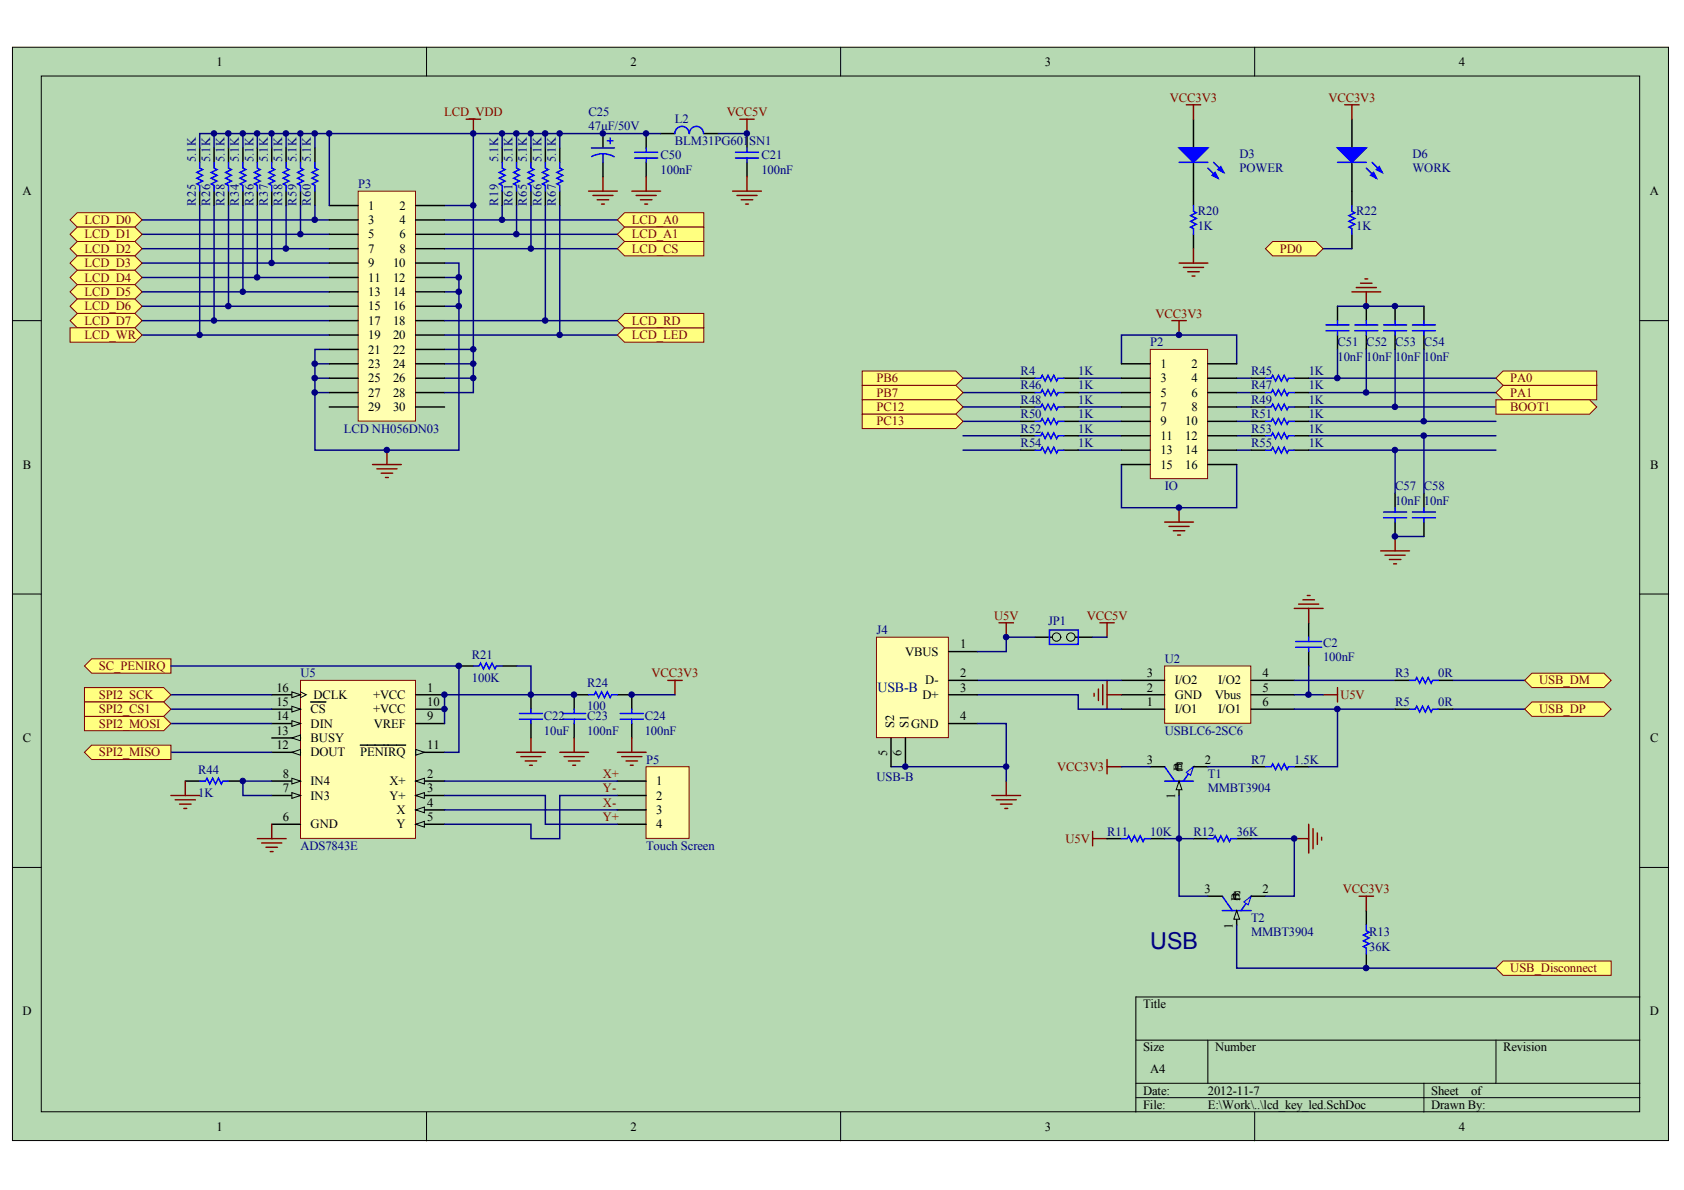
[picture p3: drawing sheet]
<svg xmlns="http://www.w3.org/2000/svg" width="297mm" height="210mm" viewBox="0 0 297 210" stroke-linecap="round" stroke-linejoin="round" font-family="sans-serif">
<defs><g id="words">
<text font-size="4.1" fill="#000080" x="202.9" y="167.4">USB</text>
<text font-size="2.5" fill="#000080" x="154.8" y="122">USB-B</text>
<g font-size="2.2">
<text x="38.2" y="11.6">1</text>
<text x="111.2" y="11.6">2</text>
<text x="184.3" y="11.6">3</text>
<text x="257.3" y="11.6">4</text>
<text x="4" y="34.4">A</text>
<text x="291" y="34.4">A</text>
<text x="64.9" y="37">1</text>
<text x="64.9" y="39.5">3</text>
<text x="70.5" y="37">2</text>
<text x="70.5" y="39.5">4</text>
<text x="64.9" y="42">5</text>
<text x="64.9" y="44.6">7</text>
<text x="64.9" y="47.1">9</text>
<text x="69.3" y="47.1">10</text>
<text x="70.5" y="42">6</text>
<text x="70.5" y="44.6">8</text>
<text x="64.9" y="49.7">11</text>
<text x="64.9" y="52.2">13</text>
<text x="69.3" y="49.7">12</text>
<text x="69.3" y="52.2">14</text>
<text x="64.9" y="54.7">15</text>
<text x="64.9" y="57.3">17</text>
<text x="64.9" y="59.8">19</text>
<text x="69.3" y="54.7">16</text>
<text x="69.3" y="57.3">18</text>
<text x="69.3" y="59.8">20</text>
<text x="64.9" y="62.4">21</text>
<text x="64.9" y="64.9">23</text>
<text x="69.3" y="62.4">22</text>
<text x="69.3" y="64.9">24</text>
<text x="204.7" y="64.9">1</text>
<text x="210.2" y="64.9">2</text>
<text x="64.9" y="67.4">25</text>
<text x="64.9" y="70">27</text>
<text x="69.3" y="67.4">26</text>
<text x="69.3" y="70">28</text>
<text x="204.7" y="67.4">3</text>
<text x="204.7" y="70">5</text>
<text x="210.2" y="67.4">4</text>
<text x="210.2" y="70">6</text>
<text x="64.9" y="72.5">29</text>
<text x="69.3" y="72.5">30</text>
<text x="204.7" y="72.5">7</text>
<text x="204.7" y="75">9</text>
<text x="204.7" y="77.6">11</text>
<text x="209.1" y="75">10</text>
<text x="209.1" y="77.6">12</text>
<text x="210.2" y="72.5">8</text>
<text x="4" y="82.7">B</text>
<text x="204.7" y="80.1">13</text>
<text x="204.7" y="82.7">15</text>
<text x="209.1" y="80.1">14</text>
<text x="209.1" y="82.7">16</text>
<text x="291.1" y="82.7">B</text>
<text x="159.7" y="115.7">VBUS</text>
<text x="169.4" y="114.4">1</text>
<text x="169.4" y="119.5">2</text>
<text x="202.3" y="119.5">3</text>
<text x="222.7" y="119.5">4</text>
<text x="48.8" y="124.5">15</text>
<text x="48.8" y="122">16</text>
<text x="54.8" y="125.8">CS</text>
<text x="55.3" y="123.3">DCLK</text>
<text x="65.8" y="123.3">+VCC</text>
<text x="65.8" y="125.8">+VCC</text>
<text x="75.4" y="122">1</text>
<text x="75.4" y="124.5">10</text>
<text x="162.7" y="123.3">D+</text>
<text x="163.2" y="120.7">D-</text>
<text x="169.4" y="122">3</text>
<text x="202.3" y="124.5">1</text>
<text x="202.3" y="122">2</text>
<text x="207.2" y="125.8">I/O1</text>
<text x="207.2" y="123.3">GND</text>
<text x="207.2" y="120.7">I/O2</text>
<text x="214.3" y="123.3">Vbus</text>
<text x="214.9" y="120.7">I/O2</text>
<text x="214.9" y="125.8">I/O1</text>
<text x="222.7" y="122">5</text>
<text x="222.7" y="124.5">6</text>
<text x="4" y="130.9">C</text>
<text x="48.8" y="129.6">13</text>
<text x="48.8" y="127.1">14</text>
<text x="54.8" y="130.9">BUSY</text>
<text x="54.8" y="128.3">DIN</text>
<text x="65.9" y="128.3">VREF</text>
<text x="75.4" y="127.1">9</text>
<text x="157.7" y="128.4" transform="rotate(-90 157.7 128.4)">S2</text>
<text x="160.3" y="128.4" transform="rotate(-90 160.3 128.4)">S1</text>
<text x="160.7" y="128.3">GND</text>
<text x="169.4" y="127.1">4</text>
<text x="291.1" y="130.9">C</text>
<text x="48.8" y="132.2">12</text>
<text x="49.9" y="137.2">8</text>
<text x="54.8" y="133.4">DOUT</text>
<text x="63.6" y="133.4">PENIRQ</text>
<text x="75.4" y="137.2">2</text>
<text x="75.4" y="132.2">11</text>
<text x="156.5" y="133.3" transform="rotate(-90 156.5 133.3)">5</text>
<text x="159" y="133.3" transform="rotate(-90 159 133.3)">6</text>
<text x="202.3" y="134.7">3</text>
<text x="207.2" y="136">C</text>
<text x="207.4" y="136">E</text>
<text x="208.5" y="136" transform="rotate(-90 208.5 136)">B</text>
<text x="212.5" y="134.7">2</text>
<text x="49.9" y="139.8">7</text>
<text x="54.8" y="141">IN3</text>
<text x="54.8" y="138.5">IN4</text>
<text x="68.7" y="138.5">X+</text>
<text x="68.7" y="141">Y+</text>
<text x="70" y="143.6">X</text>
<text x="75.4" y="139.8">3</text>
<text x="75.4" y="142.3">4</text>
<text x="115.8" y="138.5">1</text>
<text x="115.8" y="141">2</text>
<text x="115.8" y="143.6">3</text>
<text x="207.3" y="141" transform="rotate(-90 207.3 141)">1</text>
<text x="49.9" y="144.8">6</text>
<text x="54.8" y="146.1">GND</text>
<text x="70" y="146.1">Y</text>
<text x="75.4" y="144.8">5</text>
<text x="115.8" y="146.1">4</text>
<text x="212.5" y="157.5">3</text>
<text x="217.4" y="158.8">C</text>
<text x="217.6" y="158.8">E</text>
<text x="218.7" y="158.8" transform="rotate(-90 218.7 158.8)">B</text>
<text x="222.7" y="157.5">2</text>
<text x="217.4" y="163.8" transform="rotate(-90 217.4 163.8)">1</text>
<text x="4" y="179.1">D</text>
<text x="201.6" y="177.8">Title</text>
<text x="291" y="179.1">D</text>
<text x="201.6" y="185.5">Size</text>
<text x="214.3" y="185.5">Number</text>
<text x="265.1" y="185.5">Revision</text>
<text x="202.9" y="189.3">A4</text>
<text x="201.6" y="193.1">Date:</text>
<text x="201.6" y="195.6">File:</text>
<text x="213.1" y="193.1">2012-11-7</text>
<text x="213.1" y="195.6">E:\Work\..\lcd_key_led.SchDoc</text>
<text x="252.4" y="193.1">Sheet</text>
<text x="252.4" y="195.6">Drawn By:</text>
<text x="259.5" y="193.1">of</text>
<text x="38.2" y="199.4">1</text>
<text x="111.2" y="199.4">2</text>
<text x="184.3" y="199.4">3</text>
<text x="257.3" y="199.4">4</text>
</g>
<g font-size="2.2" fill="#800000">
<text x="206.4" y="17.9">VCC3V3</text>
<text x="234.3" y="17.9">VCC3V3</text>
<text x="78.3" y="20.5">LCD_VDD</text>
<text x="128.2" y="20.5">VCC5V</text>
<text x="14.9" y="39.5">LCD_D0</text>
<text x="111.4" y="39.5">LCD_A0</text>
<text x="14.9" y="42">LCD_D1</text>
<text x="14.9" y="44.6">LCD_D2</text>
<text x="14.9" y="47.1">LCD_D3</text>
<text x="111.4" y="42">LCD_A1</text>
<text x="111.4" y="44.6">LCD_CS</text>
<text x="225.8" y="44.6">PD0</text>
<text x="14.9" y="49.7">LCD_D4</text>
<text x="14.9" y="52.2">LCD_D5</text>
<text x="14.9" y="54.7">LCD_D6</text>
<text x="14.9" y="57.3">LCD_D7</text>
<text x="14.9" y="59.8">LCD_WR</text>
<text x="111.4" y="59.8">LCD_LED</text>
<text x="111.4" y="57.3">LCD_RD</text>
<text x="203.8" y="56">VCC3V3</text>
<text x="154.6" y="67.4">PB6</text>
<text x="154.6" y="70">PB7</text>
<text x="266.4" y="67.4">PA0</text>
<text x="266.4" y="70">PA1</text>
<text x="154.6" y="72.5">PC12</text>
<text x="154.6" y="75">PC13</text>
<text x="266.4" y="72.5">BOOT1</text>
<text x="175.4" y="109.3">U5V</text>
<text x="191.7" y="109.3">VCC5V</text>
<text x="17.4" y="118.2">SC_PENIRQ</text>
<text x="114.9" y="119.5">VCC3V3</text>
<text x="17.4" y="123.3">SPI2_SCK</text>
<text x="17.4" y="125.8">SPI2_CS1</text>
<text x="236.4" y="123.3">U5V</text>
<text x="271.5" y="120.7">USB_DM</text>
<text x="271.5" y="125.8">USB_DP</text>
<text x="17.4" y="128.3">SPI2_MOSI</text>
<text x="17.4" y="133.4">SPI2_MISO</text>
<text x="106.4" y="137.2">X+</text>
<text x="186.5" y="136">VCC3V3</text>
<text x="106.4" y="142.3">X-</text>
<text x="106.4" y="139.8">Y-</text>
<text x="106.4" y="144.8">Y+</text>
<text x="188" y="148.7">U5V</text>
<text x="236.9" y="157.5">VCC3V3</text>
<text x="266.4" y="171.5">USB_Disconnect</text>
</g>
<g font-size="2.2" fill="#000080">
<text x="103.8" y="20.5">C25</text>
<text x="103.8" y="23">47μF/50V</text>
<text x="119.1" y="21.7">L2</text>
<text x="34.5" y="28.6" transform="rotate(-90 34.5 28.6)">5.1K</text>
<text x="37.1" y="28.6" transform="rotate(-90 37.1 28.6)">5.1K</text>
<text x="39.6" y="28.6" transform="rotate(-90 39.6 28.6)">5.1K</text>
<text x="42.1" y="28.6" transform="rotate(-90 42.1 28.6)">5.1K</text>
<text x="44.7" y="28.6" transform="rotate(-90 44.7 28.6)">5.1K</text>
<text x="47.2" y="28.6" transform="rotate(-90 47.2 28.6)">5.1K</text>
<text x="49.8" y="28.6" transform="rotate(-90 49.8 28.6)">5.1K</text>
<text x="52.3" y="28.6" transform="rotate(-90 52.3 28.6)">5.1K</text>
<text x="54.8" y="28.6" transform="rotate(-90 54.8 28.6)">5.1K</text>
<text x="87.9" y="28.6" transform="rotate(-90 87.9 28.6)">5.1K</text>
<text x="90.4" y="28.6" transform="rotate(-90 90.4 28.6)">5.1K</text>
<text x="93" y="28.6" transform="rotate(-90 93 28.6)">5.1K</text>
<text x="95.5" y="28.6" transform="rotate(-90 95.5 28.6)">5.1K</text>
<text x="98" y="28.6" transform="rotate(-90 98 28.6)">5.1K</text>
<text x="116.5" y="28.1">C50</text>
<text x="119.1" y="25.6">BLM31PG601</text>
<text x="132.2" y="25.6">SN1</text>
<text x="134.3" y="28.1">C21</text>
<text x="218.6" y="27.8">D3</text>
<text x="249.1" y="27.8">D6</text>
<text x="63.2" y="33.2">P3</text>
<text x="116.5" y="30.6">100nF</text>
<text x="134.3" y="30.6">100nF</text>
<text x="218.6" y="30.4">POWER</text>
<text x="249.1" y="30.4">WORK</text>
<text x="34.5" y="36.3" transform="rotate(-90 34.5 36.3)">R25</text>
<text x="37.1" y="36.3" transform="rotate(-90 37.1 36.3)">R26</text>
<text x="39.6" y="36.3" transform="rotate(-90 39.6 36.3)">R28</text>
<text x="42.1" y="36.3" transform="rotate(-90 42.1 36.3)">R34</text>
<text x="44.7" y="36.3" transform="rotate(-90 44.7 36.3)">R36</text>
<text x="47.2" y="36.3" transform="rotate(-90 47.2 36.3)">R37</text>
<text x="49.8" y="36.3" transform="rotate(-90 49.8 36.3)">R38</text>
<text x="52.3" y="36.3" transform="rotate(-90 52.3 36.3)">R59</text>
<text x="54.8" y="36.3" transform="rotate(-90 54.8 36.3)">R60</text>
<text x="87.9" y="36.3" transform="rotate(-90 87.9 36.3)">R19</text>
<text x="90.4" y="36.3" transform="rotate(-90 90.4 36.3)">R61</text>
<text x="93" y="36.3" transform="rotate(-90 93 36.3)">R65</text>
<text x="95.5" y="36.3" transform="rotate(-90 95.5 36.3)">R66</text>
<text x="98" y="36.3" transform="rotate(-90 98 36.3)">R67</text>
<text x="211.3" y="38">R20</text>
<text x="211.3" y="40.5">1K</text>
<text x="239.2" y="38">R22</text>
<text x="239.2" y="40.5">1K</text>
<text x="202.9" y="61.1">P2</text>
<text x="235.9" y="61.1">C51 C52 C53 C54</text>
<text x="235.9" y="63.6">10nF 10nF 10nF 10nF</text>
<text x="180" y="66.2">R4</text>
<text x="180" y="68.7">R46</text>
<text x="180" y="71.2">R48</text>
<text x="190.2" y="66.2">1K</text>
<text x="190.2" y="68.7">1K</text>
<text x="190.2" y="71.2">1K</text>
<text x="220.7" y="66.2">R45</text>
<text x="220.7" y="68.7">R47</text>
<text x="220.7" y="71.2">R49</text>
<text x="230.8" y="66.2">1K</text>
<text x="230.8" y="68.7">1K</text>
<text x="230.8" y="71.2">1K</text>
<text x="60.6" y="76.3">LCD NH056DN03</text>
<text x="180" y="73.8">R50</text>
<text x="180" y="76.3">R52</text>
<text x="190.2" y="73.8">1K</text>
<text x="190.2" y="76.3">1K</text>
<text x="220.7" y="73.8">R51</text>
<text x="220.7" y="76.3">R53</text>
<text x="230.8" y="73.8">1K</text>
<text x="230.8" y="76.3">1K</text>
<text x="180" y="78.9">R54</text>
<text x="190.2" y="78.9">1K</text>
<text x="220.7" y="78.9">R55</text>
<text x="230.8" y="78.9">1K</text>
<text x="205.4" y="86.5">IO</text>
<text x="246.1" y="86.5">C57 C58</text>
<text x="246.1" y="89">10nF 10nF</text>
<text x="154.6" y="111.8">J4</text>
<text x="184.9" y="110.3">JP1</text>
<text x="53" y="119.5">U5</text>
<text x="83.2" y="116.2">R21</text>
<text x="205.4" y="116.9">U2</text>
<text x="233.4" y="114.1">C2</text>
<text x="233.4" y="116.7">100nF</text>
<text x="246.1" y="119.5">R3</text>
<text x="253.7" y="119.5">0R</text>
<text x="83.2" y="120.2">100K</text>
<text x="103.6" y="121.2">R24</text>
<text x="103.6" y="125.3">100</text>
<text x="246.1" y="124.5">R5</text>
<text x="253.7" y="124.5">0R</text>
<text x="95.9" y="127.1">C22</text>
<text x="95.9" y="129.6">10uF</text>
<text x="103.6" y="127.1">C23</text>
<text x="103.6" y="129.6">100nF</text>
<text x="113.7" y="127.1">C24</text>
<text x="113.7" y="129.6">100nF</text>
<text x="205.4" y="129.6">USBLC6-2SC6</text>
<text x="35" y="136.5">R44</text>
<text x="114" y="134.7">P5</text>
<text x="154.6" y="137.7">USB-B</text>
<text x="213.1" y="137.2">T1</text>
<text x="220.7" y="134.7">R7</text>
<text x="228.3" y="134.7">1.5K</text>
<text x="35" y="140.5">1K</text>
<text x="213.1" y="139.8">MMBT3904</text>
<text x="53" y="149.9">ADS7843E</text>
<text x="114" y="149.9">Touch Screen</text>
<text x="195.3" y="147.4">R11</text>
<text x="202.9" y="147.4">10K</text>
<text x="210.5" y="147.4">R12</text>
<text x="218.1" y="147.4">36K</text>
<text x="220.7" y="162.6">T2</text>
<text x="220.7" y="165.1">MMBT3904</text>
<text x="241.5" y="165.1">R13</text>
<text x="241.5" y="167.7">36K</text>
</g>
</g></defs>
<g fill="#b6d9b2" stroke="#000" stroke-width=".18">
<path d="M2.2 8.3h292.1v192.9h-292.1z"/>
<path d="M7.3 13.4h281.9v182.7h-281.9z"/>
</g>
<g fill="none" stroke="#000" stroke-width=".18">
<path d="M75.2 8.3v5.1M148.3 8.3v5.1M221.3 8.3v5.1M2.2 56.6h5.1M289.3 56.6h5.1M2.2 104.8h5.1M289.3 104.8h5.1M2.2 153h5.1M289.3 153h5.1M289.3 175.9h-88.9v20.3M75.2 196.2v5M148.3 196.2v5"/>
<path d="M200.4 183.5h88.9M200.4 191.1h88.9M200.4 193.6h88.9M213.1 183.5v7.6M221.3 196.2v5M251.2 191.1v5.1M263.9 183.5v7.6"/>
</g>
<g fill="none" stroke="#800000" stroke-width=".25">
<path d="M209.2 18.5h2.6M210.5 18.5v2.5M82.2 21h2.6M83.5 21v2.6M208 46.4h5.1M208.7 47.2h3.6M209.5 47.9h2M210.3 48.7h.5M210.5 43.9v2.5M68.3 79.4v2.5M65.7 81.9h5.1M66.5 82.7h3.5"/>
<path d="M67.2 83.5h2.1M68 84.2h.5M205.4 92.1h5.1M206.2 92.9h3.6M207 93.6h2M207.7 94.4h.5M208 89.6v2.5"/>
</g>
<path d="M88.6 26.1v2.5M88.6 33.7v2.6M210.5 21v5.1M210.5 28.6v7.7M210.5 41.3v2.6" fill="none" stroke="#000" stroke-width=".25"/>
<g fill="#00f" stroke="#00f" stroke-width=".25">
<path d="M208 26.1h5.1l-2.6 2.5z"/>
<path d="M213.8 30.9l.5-.5 .5 1z"/>
<path d="M214.8 29.9l.5-.5 .6 1z"/>
</g>
<path d="M88.6 28.6v1.1l.5 .2-1 .5 1 .5-1 .5 1 .5-1 .5 .5 .3v1M208 28.6h5.1M210.5 36.3v1l.5 .2-1 .5 1 .5-1 .5 1 .6-1 .5 .5 .2v1M213.1 29.7l1.7 1.7M214.1 28.6l1.8 1.8" fill="none" stroke="#00f" stroke-width=".25"/>
<g fill="none" stroke="#000080" stroke-width=".25">
<path d="M25.1 38.8h33M78.4 38.8h30.5M78.4 36.3h5.1M25.1 41.3h33M25.1 43.9h33M25.1 46.4h33M25.1 48.9h33M25.1 51.5h33M25.1 54h33M25.1 56.6h33M25.1 59.1h33M78.4 46.4h2.6v33h-25.5v-17.8h2.6"/>
<path d="M78.4 41.3h30.5M78.4 43.9h30.5M78.4 48.9h2.6M78.4 51.5h2.6M78.4 54h2.6M55.5 64.2h2.6M55.5 66.7h2.6M55.5 69.2h2.6M78.4 64.2h5.1M78.4 66.7h5.1M78.4 61.6h5.1"/>
</g>
<path d="M63.2 33.7h10.1v40.6h-10.1z" fill="#ffffb0" stroke="#800000" stroke-width=".18"/>
<g fill="none" stroke="#000" stroke-width=".25">
<path d="M58.1 36.3h5.1M58.1 38.8h5.1M73.3 36.3h5.1M73.3 38.8h5.1M116.5 23.6h2.6M124.1 23.6h2.6M131.8 23.6v2.5M131.8 28.6v2.6M58.1 41.3h5.1M58.1 43.9h5.1M58.1 46.4h5.1M58.1 48.9h5.1"/>
<path d="M58.1 51.5h5.1M58.1 54h5.1M58.1 56.6h5.1M58.1 59.1h5.1M73.3 41.3h5.1M73.3 43.9h5.1M73.3 46.4h5.1M73.3 48.9h5.1M73.3 51.5h5.1M73.3 54h5.1M73.3 56.6h5.1M73.3 59.1h5.1"/>
<path d="M58.1 61.6h5.1M58.1 64.2h5.1M58.1 66.7h5.1M58.1 69.2h5.1M58.1 71.8h5.1M73.3 61.6h5.1M73.3 64.2h5.1M73.3 66.7h5.1M73.3 69.2h5.1M73.3 71.8h5.1"/>
</g>
<path d="M121.5 23.6a1.26 1.26 0 0 0-1.2-1.3 1.26 1.26 0 0 0-1.3 1.3M124.1 23.6a1.24 1.24 0 0 0-1.3-1.3 1.24 1.24 0 0 0-1.2 1.3M129.7 26.9h4.1M129.7 27.9h4.1M131.8 26.1v.8M131.8 27.9v.7" fill="none" stroke="#00f" stroke-width=".25"/>
<path d="M129.2 33.7h5.1M130 34.5h3.5M130.5 21h2.5M130.7 35.2h2.1M131.5 36h.5M131.8 21v2.6M131.8 31.2v2.5M206.7 56.6h2.5M208 56.6v2.5" fill="none" stroke="#800000" stroke-width=".25"/>
<path d="M126.7 23.6h5.1M78.4 59.1h30.5M197.8 64.2v-5.1h20.3v5.1M197.8 81.9v7.7h20.3v-7.7" fill="none" stroke="#000080" stroke-width=".25"/>
<g fill="#ffff80" stroke="#800000" stroke-width=".18">
<path d="M12.4 38.8l1.2-1.3h10.2l1.3 1.3-1.3 1.3h-10.2z" fill-rule="evenodd"/>
<path d="M12.4 41.3l1.2-1.2h10.2l1.3 1.2-1.3 1.3h-10.2z" fill-rule="evenodd"/>
<path d="M12.4 43.9l1.2-1.3h10.2l1.3 1.3-1.3 1.2h-10.2z" fill-rule="evenodd"/>
<path d="M12.4 46.4l1.2-1.3h10.2l1.3 1.3-1.3 1.3h-10.2z" fill-rule="evenodd"/>
<path d="M12.4 48.9l1.2-1.2h10.2l1.3 1.2-1.3 1.3h-10.2z" fill-rule="evenodd"/>
<path d="M12.4 51.5l1.2-1.3h10.2l1.3 1.3-1.3 1.3h-10.2z" fill-rule="evenodd"/>
<path d="M12.4 54l1.2-1.2h10.2l1.3 1.2-1.3 1.3h-10.2z" fill-rule="evenodd"/>
<path d="M12.4 56.6l1.2-1.3h10.2l1.3 1.3-1.3 1.2h-10.2z" fill-rule="evenodd"/>
<path d="M12.4 57.8h11.4l1.3 1.3-1.3 1.3h-11.4z" fill-rule="evenodd"/>
<path d="M108.9 59.1l1.3-1.3h13.9v2.6h-13.9z" fill-rule="evenodd"/>
<path d="M108.9 38.8l1.3-1.3h13.9v2.6h-13.9z" fill-rule="evenodd"/>
<path d="M108.9 41.3l1.3-1.2h13.9v2.5h-13.9z" fill-rule="evenodd"/>
<path d="M108.9 43.9l1.3-1.3h13.9v2.5h-13.9z" fill-rule="evenodd"/>
<path d="M108.9 56.6l1.3-1.3h13.9v2.5h-13.9z" fill-rule="evenodd"/>
</g>
<g fill="none" stroke="#000080" stroke-width=".25">
<path d="M78.4 56.6h30.5M233.4 43.9h5.1M235.9 54h15.3M169.9 66.7h10.1M169.9 69.2h10.1M169.9 71.8h10.1M169.9 74.3h10.1M169.9 76.9h10.1M169.9 79.4h10.1M190.2 66.7h7.6M190.2 69.2h7.6M190.2 71.8h7.6"/>
<path d="M190.2 74.3h7.6M190.2 76.9h7.6M190.2 79.4h7.6M218.1 66.7h2.6M218.1 69.2h2.6M218.1 71.8h2.6M218.1 74.3h2.6M218.1 76.9h2.6M218.1 79.4h2.6M230.8 66.7h33.1M230.8 69.2h33.1M230.8 71.8h33.1"/>
<path d="M230.8 74.3h33.1M230.8 76.9h33.1M230.8 79.4h33.1M235.9 61.6v5.1M241 61.6v7.6M246.1 61.6v10.2M246.1 79.4v7.6M251.2 61.6v12.7M251.2 76.9v10.1"/>
</g>
<g fill="none" stroke="#000" stroke-width=".25">
<path d="M106.4 23.6v2.5M106.4 28.6v2.6M114 23.6v2.5M114 28.6v2.6M238.5 21v5.1M238.5 28.6v7.7M235.9 54v2.6M235.9 59.1v2.5M238.5 41.3v2.6M241 54v2.6M241 59.1v2.5M246.1 54v2.6"/>
<path d="M246.1 59.1v2.5M251.2 54v2.6M251.2 59.1v2.5M180 66.7h2.6M180 69.2h2.6M180 71.8h2.6M180 74.3h2.6M180 76.9h2.6M180 79.4h2.6M187.7 66.7h2.5M187.7 69.2h2.5M187.7 71.8h2.5"/>
<path d="M187.7 74.3h2.5M187.7 76.9h2.5M187.7 79.4h2.5M220.7 66.7h2.5M220.7 69.2h2.5M220.7 71.8h2.5M220.7 74.3h2.5M220.7 76.9h2.5M220.7 79.4h2.5M228.3 66.7h2.5M228.3 69.2h2.5M228.3 71.8h2.5"/>
<path d="M228.3 74.3h2.5M228.3 76.9h2.5M228.3 79.4h2.5M246.1 87v2.6M246.1 92.1v2.5M251.2 87v2.6M251.2 92.1v2.5M230.8 109.9v2.5M230.8 114.9v2.6"/>
</g>
<g fill="#00f" stroke="#00f" stroke-width=".25">
<path d="M235.9 26.1h5.1l-2.5 2.5z"/>
<path d="M241.8 30.9l.5-.5 .5 1z"/>
<path d="M242.8 29.9l.5-.5 .5 1z"/>
</g>
<g fill="none" stroke="#00f" stroke-width=".25">
<path d="M104.3 26.1h4.1M106.4 27.1l1.2 .2 .7 .3M106.4 27.1l-1.3 .2-.7 .3M106.4 27.1v1.5M107.1 24.8h1M107.6 24.3v1M111.9 26.9h4.1M111.9 27.9h4.1M114 26.1v.8M114 27.9v.7M235.9 28.6h5.1M238.5 36.3v1l.5 .2-1 .5 1 .5-1 .5 1 .6-1 .5 .5 .2v1"/>
<path d="M241 29.7l1.8 1.7M242 28.6l1.8 1.8M233.9 57.3h4.1M233.9 58.3h4.1M235.9 56.6v.7M235.9 58.3v.8M239 57.3h4M239 58.3h4M241 56.6v.7M241 58.3v.8M244 57.3h4.1M244 58.3h4.1"/>
<path d="M246.1 56.6v.7M246.1 58.3v.8M249.1 57.3h4.1M249.1 58.3h4.1M251.2 56.6v.7M251.2 58.3v.8M182.6 66.7h1l.2-.5 .5 1 .6-1 .5 1 .5-1 .5 1 .2-.5h1.1M182.6 69.2h1l.2-.5 .5 1.1 .6-1.1 .5 1.1 .5-1.1 .5 1.1 .2-.6h1.1M182.6 71.8h1l.2-.5 .5 1 .6-1 .5 1 .5-1 .5 1 .2-.5h1.1M182.6 74.3h1l.2-.5 .5 1 .6-1 .5 1 .5-1 .5 1 .2-.5h1.1M182.6 76.9h1l.2-.5 .5 1 .6-1 .5 1 .5-1 .5 1 .2-.5h1.1M182.6 79.4h1l.2-.5 .5 1 .6-1 .5 1 .5-1 .5 1 .2-.5h1.1"/>
<path d="M223.2 66.7h1l.3-.5 .5 1 .5-1 .5 1 .5-1 .5 1 .3-.5h1M223.2 69.2h1l.3-.5 .5 1.1 .5-1.1 .5 1.1 .5-1.1 .5 1.1 .3-.6h1M223.2 71.8h1l.3-.5 .5 1 .5-1 .5 1 .5-1 .5 1 .3-.5h1M223.2 74.3h1l.3-.5 .5 1 .5-1 .5 1 .5-1 .5 1 .3-.5h1M223.2 76.9h1l.3-.5 .5 1 .5-1 .5 1 .5-1 .5 1 .3-.5h1M223.2 79.4h1l.3-.5 .5 1 .5-1 .5 1 .5-1 .5 1 .3-.5h1M244 90.3h4.1M244 91.3h4.1M246.1 89.6v.7M246.1 91.3v.8M249.1 90.3h4.1M249.1 91.3h4.1"/>
<path d="M251.2 89.6v.7M251.2 91.3v.8M228.6 114.2h4.5M228.6 113.2h4.5M230.8 112.4v.8M230.8 114.2v.7"/>
</g>
<g fill="none" stroke="#800000" stroke-width=".25">
<path d="M237.2 18.5h2.5M238.5 18.5v2.5M103.8 33.7h5.1M104.6 34.5h3.5M105.3 35.2h2.1M106.1 36h.5M106.4 31.2v2.5M111.4 33.7h5.1M112.2 34.5h3.6M113 35.2h2M113.7 36h.5M114 31.2v2.5"/>
<path d="M238.5 51.5h5M239.2 50.7h3.6M240 50h2M240.7 49.2h.6M241 51.5v2.5M243.5 97.2h5.1M244.3 97.9h3.6M245.1 98.7h2M245.8 99.5h.5M246.1 94.6v2.6M176.2 109.9h2.6M177.5 109.9v2.5"/>
<path d="M228.3 107.3h5.1M229.1 106.6h3.5M229.8 105.8h2.1M230.6 105h.5M230.8 107.3v2.6M177.5 137.8v2.5M195.3 134v2.5M195.3 135.2h2.5M174.9 140.3h5.1M175.7 141.1h3.6M176.5 141.8h2M177.2 142.6h.5"/>
<path d="M192.7 147.9h2.6M192.7 146.7v2.5M228.3 147.9h2.5M230.8 145.4v5.1M231.6 146.2v3.5M232.4 146.9v2M233.1 147.7v.5"/>
</g>
<path d="M205.4 117.5h15.2v10.1h-15.2z" fill="#ffffb0" stroke="#800000" stroke-width=".18"/>
<path d="M197.8 125.1h7.6M197.8 122.5h7.6M197.8 120h7.6M220.7 125.1h7.6M220.7 122.5h7.6M220.7 120h7.6M241 160.6v2.6M241 168.2v2.6" fill="none" stroke="#000" stroke-width=".25"/>
<path d="M193 122.3v.5M193.7 121.5v2.1M194.5 120.8v3.5M195.3 120v5.1M195.3 122.5h2.5M233.4 122.5h2.5M235.9 121.3v2.5M239.7 158.1h2.6M241 158.1v2.5" fill="none" stroke="#800000" stroke-width=".25"/>
<path d="M157.2 135.2h20.3M172.4 122.5h17.8v2.6h7.6M172.4 120h25.4M228.3 120h17.8M228.3 125.1h17.8M230.8 122.5h2.6M256.2 120h12.7M256.2 125.1h12.7" fill="none" stroke="#000080" stroke-width=".25"/>
<path d="M241 163.2v1l.5 .2-1 .5 1 .5-1 .6 1 .5-1 .5 .5 .2v1" fill="none" stroke="#00f" stroke-width=".25"/>
<g fill="#ffff80" stroke="#800000" stroke-width=".18">
<path d="M268.9 120l1.3-1.3h12.7l1.3 1.3-1.3 1.3h-12.7z" fill-rule="evenodd"/>
<path d="M268.9 125.1l1.3-1.3h12.7l1.3 1.3-1.3 1.3h-12.7z" fill-rule="evenodd"/>
<path d="M263.9 170.8l1.2-1.3h19.1v2.5h-19.1z" fill-rule="evenodd"/>
</g>
<path d="M188.2 112.4h4.5M246.1 125.1h2.5M246.1 120h2.5M253.7 125.1h2.5M253.7 120h2.5" fill="none" stroke="#000" stroke-width=".25"/>
<path d="M248.6 125.1h1l.3-.5 .5 1 .5-1 .5 1 .5-1 .5 1 .3-.5h1M248.6 120h1l.3-.5 .5 1 .5-1 .5 1 .5-1 .5 1 .3-.5h1" fill="none" stroke="#00f" stroke-width=".25"/>
<circle cx="188.9" cy="112.4" r=".74" fill="#b6d9b2" stroke="#000" stroke-width=".18"/>
<path d="M182.6 112.4h4.5" fill="none" stroke="#000" stroke-width=".25"/>
<circle cx="186.4" cy="112.4" r=".74" fill="#b6d9b2" stroke="#000" stroke-width=".18"/>
<path d="M185.1 111.1h5.1v2.6h-5.1z" fill="none" stroke="#00f" stroke-width=".25"/>
<path d="M194 109.9h2.5M195.3 109.9v2.5" fill="none" stroke="#800000" stroke-width=".25"/>
<path d="M192.7 112.4h2.6" fill="none" stroke="#000080" stroke-width=".25"/>
<path d="M154.6 112.4h12.7v17.7h-12.7z" fill="#ffffb0" stroke="#800000" stroke-width=".18"/>
<path d="M167.3 114.9h5.1M157.2 130.2v5M159.7 130.2v5M167.3 120h5.1M167.3 122.5h5.1M167.3 127.6h5.1" fill="none" stroke="#000" stroke-width=".25"/>
<path d="M172.4 127.6h5.1v10.2" fill="none" stroke="#000080" stroke-width=".25"/>
<path d="M205.4 135.2l1.8 2.6M205.4 137.8h5.1M210.5 135.2l-1.8 2.6" fill="none" stroke="#00f" stroke-width=".25"/>
<path d="M209.2 136.3l1.3-1.1-.5 1.6z" fill="#c0c0c0" stroke="#00f" stroke-width=".18"/>
<path d="M208 137.8v2.5" fill="none" stroke="#000" stroke-width=".25"/>
<path d="M208 137.8l.5 1.5h-1z" fill="#b6d9b2" stroke="#000" stroke-width=".18"/>
<path d="M202.9 135.2h2.5M210.5 135.2h2.6" fill="none" stroke="#000" stroke-width=".25"/>
<path d="M215.6 158.1l1.8 2.5M220.7 158.1l-1.8 2.5M215.6 160.6h5.1" fill="none" stroke="#00f" stroke-width=".25"/>
<path d="M219.4 159.1l1.3-1-.5 1.5z" fill="#c0c0c0" stroke="#00f" stroke-width=".18"/>
<path d="M218.1 160.6v2.6" fill="none" stroke="#000" stroke-width=".25"/>
<path d="M218.1 160.6l.5 1.5h-1z" fill="#b6d9b2" stroke="#000" stroke-width=".18"/>
<path d="M213.1 158.1h2.5M220.7 158.1h2.5" fill="none" stroke="#000" stroke-width=".25"/>
<path d="M197.8 135.2h5.1M208 140.3v17.8h5.1M218.1 163.2v7.6h45.8" fill="none" stroke="#000080" stroke-width=".25"/>
<path d="M53 120h20.3v27.9h-20.3z" fill="#ffffb0" stroke="#800000" stroke-width=".18"/>
<path d="M73.3 122.5h5.1M73.3 137.8h5.1" fill="none" stroke="#000" stroke-width=".25"/>
<path d="M73.3 137.8l1.6-.5v1z" fill="#b6d9b2" stroke="#000" stroke-width=".18"/>
<path d="M73.3 140.3h5.1" fill="none" stroke="#000" stroke-width=".25"/>
<path d="M73.3 140.3l1.6-.5v1z" fill="#b6d9b2" stroke="#000" stroke-width=".18"/>
<path d="M73.3 142.9h5.1" fill="none" stroke="#000" stroke-width=".25"/>
<path d="M73.3 142.9l1.6-.6v1.1z" fill="#b6d9b2" stroke="#000" stroke-width=".18"/>
<path d="M73.3 145.4h5.1" fill="none" stroke="#000" stroke-width=".25"/>
<path d="M73.3 145.4l1.6-.5v1z" fill="#b6d9b2" stroke="#000" stroke-width=".18"/>
<path d="M47.9 145.4h5.1M47.9 140.3h5.1" fill="none" stroke="#000" stroke-width=".25"/>
<path d="M51.5 139.8l1.5 .5-1.5 .5z" fill="#b6d9b2" stroke="#000" stroke-width=".18"/>
<path d="M47.9 137.8h5.1" fill="none" stroke="#000" stroke-width=".25"/>
<path d="M51.5 137.3l1.5 .5-1.5 .5z" fill="#b6d9b2" stroke="#000" stroke-width=".18"/>
<path d="M73.3 127.6h5.1M73.3 125.1h5.1M73.3 132.7h5.1" fill="none" stroke="#000" stroke-width=".25"/>
<path d="M73.3 132.2l1.6 .5-1.6 .5z" fill="#b6d9b2" stroke="#000" stroke-width=".18"/>
<path d="M47.9 132.7h5.1M63.6 131.4h8" fill="none" stroke="#000" stroke-width=".25"/>
<path d="M51.5 132.7l1.5-.5v1z" fill="#b6d9b2" stroke="#000" stroke-width=".18"/>
<path d="M47.9 130.2h5.1" fill="none" stroke="#000" stroke-width=".25"/>
<path d="M51.5 130.2l1.5-.5v1z" fill="#b6d9b2" stroke="#000" stroke-width=".18"/>
<path d="M47.9 127.6h5.1" fill="none" stroke="#000" stroke-width=".25"/>
<path d="M51.5 127.1l1.5 .5-1.5 .5z" fill="#b6d9b2" stroke="#000" stroke-width=".18"/>
<path d="M47.9 125.1h5.1" fill="none" stroke="#000" stroke-width=".25"/>
<path d="M51.5 124.6l1.5 .5-1.5 .5z" fill="#b6d9b2" stroke="#000" stroke-width=".18"/>
<path d="M47.9 122.5h5.1M54.8 123.8h2.7" fill="none" stroke="#000" stroke-width=".25"/>
<path d="M53 122l1 .5-1 .6" fill="none" stroke="#000" stroke-width=".18"/>
<path d="M51.5 122l1.5 .5-1.5 .6z" fill="#b6d9b2" stroke="#000" stroke-width=".18"/>
<path d="M114 135.2h7.5v12.7h-7.5z" fill="#ffffb0" stroke="#800000" stroke-width=".18"/>
<path d="M93.7 122.5v2.6M93.7 127.6v2.6M101.3 122.5v2.6M101.3 127.6v2.6M108.9 137.8h5.1M111.4 122.5v2.6M111.4 127.6v2.6M108.9 140.3h5.1M108.9 142.9h5.1M108.9 145.4h5.1" fill="none" stroke="#000" stroke-width=".25"/>
<path d="M30.1 122.5h17.8M30.1 125.1h17.8M30.1 127.6h17.8M30.1 132.7h17.8M78.4 137.8h30.5M111.4 122.5h7.7" fill="none" stroke="#000080" stroke-width=".25"/>
<g fill="none" stroke="#800000" stroke-width=".25">
<path d="M91.1 132.7h5.1M91.9 133.5h3.5M92.6 134.2h2.1M93.4 135h.5M93.7 130.2v2.5M98.7 132.7h5.1M99.5 133.5h3.6M100.3 134.2h2M101 135h.5M101.3 130.2v2.5M108.9 132.7h5.1M109.7 133.5h3.5"/>
<path d="M110.4 134.2h2.1M111.2 135h.5M111.4 130.2v2.5M117.8 120h2.5M119.1 120v2.5M45.4 147.9h5.1M46.1 148.7h3.6M46.9 149.5h2M47.7 150.2h.5M47.9 145.4v2.5"/>
</g>
<path d="M91.6 125.8h4.1M91.6 126.9h4.1M93.7 125.1v.7M93.7 126.9v.7M99.2 125.8h4.1M99.2 126.9h4.1M101.3 125.1v.7M101.3 126.9v.7M109.4 125.8h4.1M109.4 126.9h4.1M111.4 125.1v.7M111.4 126.9v.7" fill="none" stroke="#00f" stroke-width=".25"/>
<g fill="#ffff80" stroke="#800000" stroke-width=".18">
<path d="M14.9 121.3h14l1.2 1.2-1.2 1.3h-14z" fill-rule="evenodd"/>
<path d="M14.9 132.7l1.3-1.3h13.9v2.6h-13.9z" fill-rule="evenodd"/>
<path d="M14.9 126.4h14l1.2 1.2-1.2 1.3h-14z" fill-rule="evenodd"/>
<path d="M14.9 123.8h14l1.2 1.3-1.2 1.3h-14z" fill-rule="evenodd"/>
<path d="M14.9 117.5l1.3-1.3h13.9v2.5h-13.9z" fill-rule="evenodd"/>
</g>
<path d="M81 117.5h2.5M88.6 117.5h2.5M32.7 137.8h2.5M40.3 137.8h2.5" fill="none" stroke="#000" stroke-width=".25"/>
<path d="M83.5 117.5h1l.3-.5 .5 1 .5-1 .5 1 .5-1 .5 1 .3-.5h1M35.2 137.8h1l.3-.5 .5 1 .5-1 .5 1 .5-1 .5 1 .3-.5h1" fill="none" stroke="#00f" stroke-width=".25"/>
<path d="M91.1 117.5h2.6v5M78.4 140.3h17.8v5.1h12.7M78.4 142.9h30.5M108.9 140.3h-10.2v7.6h-5v-2.5h-15.3" fill="none" stroke="#000080" stroke-width=".25"/>
<path d="M32.7 137.8v2.5M30.1 140.3h5.1M30.9 141.1h3.6M31.7 141.8h2M32.4 142.6h.5" fill="none" stroke="#800000" stroke-width=".25"/>
<g fill="#ffff80" stroke="#800000" stroke-width=".18">
<path d="M263.9 66.7l1.2-1.3h16.5v2.6h-16.5z" fill-rule="evenodd"/>
<path d="M263.9 69.2l1.2-1.2h16.5v2.5h-16.5z" fill-rule="evenodd"/>
<path d="M152.1 65.4h16.5l1.3 1.3-1.3 1.3h-16.5z" fill-rule="evenodd"/>
<path d="M152.1 68h16.5l1.3 1.2-1.3 1.3h-16.5z" fill-rule="evenodd"/>
<path d="M152.1 70.5h16.5l1.3 1.3-1.3 1.3h-16.5z" fill-rule="evenodd"/>
<path d="M152.1 73.1h16.5l1.3 1.2-1.3 1.3h-16.5z" fill-rule="evenodd"/>
</g>
<g fill="none" stroke="#000080" stroke-width=".25">
<path d="M35.2 36.3v22.8M37.8 23.6v2.5M37.8 36.3v20.3M40.3 23.6v2.5M40.3 36.3v17.7M42.8 23.6v2.5M42.8 36.3v15.2M45.4 23.6v2.5M45.4 36.3v12.6M47.9 23.6v2.5M47.9 36.3v10.1M50.5 23.6v2.5"/>
<path d="M50.5 36.3v7.6M53 23.6v2.5M53 36.3v5M55.5 23.6v2.5M55.5 36.3v2.5M58.1 23.6h-22.9v2.5M58.1 23.6h58.4M58.1 23.6v12.7M83.5 23.6v45.6h-5.1M88.6 23.6v2.5M88.6 36.3v2.5M91.1 23.6v2.5"/>
<path d="M91.1 36.3v5M93.7 23.6v2.5M93.7 36.3v7.6M96.2 23.6v2.5M96.2 36.3v20.3M98.7 23.6v2.5M98.7 36.3v22.8M30.1 117.5h50.9v15.2h-2.6M182.6 112.4h-5.1v2.5h-5.1M230.8 117.5v5h-2.5M47.9 137.8h-5.1v2.5h5.1M101.3 122.5h-22.9v5.1"/>
<path d="M213.1 135.2h7.6M235.9 125.1v10.1h-5.1M205.4 147.9h5.1M220.7 147.9h7.6v10.2h-5.1"/>
</g>
<g fill="none" stroke="#000" stroke-width=".25">
<path d="M35.2 26.1v2.5M35.2 33.7v2.6M37.8 26.1v2.5M37.8 33.7v2.6M40.3 26.1v2.5M40.3 33.7v2.6M42.8 26.1v2.5M42.8 33.7v2.6M45.4 26.1v2.5M45.4 33.7v2.6M47.9 26.1v2.5M47.9 33.7v2.6"/>
<path d="M50.5 26.1v2.5M50.5 33.7v2.6M53 26.1v2.5M53 33.7v2.6M55.5 26.1v2.5M55.5 33.7v2.6M91.1 26.1v2.5M91.1 33.7v2.6M93.7 26.1v2.5M93.7 33.7v2.6M96.2 26.1v2.5M96.2 33.7v2.6"/>
<path d="M98.7 26.1v2.5M98.7 33.7v2.6M101.3 122.5h2.5M108.9 122.5h2.5M220.7 135.2h2.5M228.3 135.2h2.5M195.3 147.9h2.5M202.9 147.9h2.5M210.5 147.9h2.6M218.1 147.9h2.6"/>
</g>
<g fill="none" stroke="#00f" stroke-width=".25">
<path d="M35.2 28.6v1.1l.5 .2-1 .5 1 .5-1 .5 1 .5-1 .5 .5 .3v1M37.8 28.6v1.1l.5 .2-1 .5 1 .5-1 .5 1 .5-1 .5 .5 .3v1M40.3 28.6v1.1l.5 .2-1 .5 1 .5-1 .5 1 .5-1 .5 .5 .3v1M42.8 28.6v1.1l.6 .2-1.1 .5 1.1 .5-1.1 .5 1.1 .5-1.1 .5 .5 .3v1M45.4 28.6v1.1l.5 .2-1 .5 1 .5-1 .5 1 .5-1 .5 .5 .3v1M47.9 28.6v1.1l.5 .2-1 .5 1 .5-1 .5 1 .5-1 .5 .5 .3v1M50.5 28.6v1.1l.5 .2-1 .5 1 .5-1 .5 1 .5-1 .5 .5 .3v1M53 28.6v1.1l.5 .2-1 .5 1 .5-1 .5 1 .5-1 .5 .5 .3v1M55.5 28.6v1.1l.6 .2-1.1 .5 1.1 .5-1.1 .5 1.1 .5-1.1 .5 .5 .3v1M91.1 28.6v1.1l.5 .2-1 .5 1 .5-1 .5 1 .5-1 .5 .5 .3v1M93.7 28.6v1.1l.5 .2-1.1 .5 1.1 .5-1.1 .5 1.1 .5-1.1 .5 .6 .3v1M96.2 28.6v1.1l.5 .2-1 .5 1 .5-1 .5 1 .5-1 .5 .5 .3v1"/>
<path d="M98.7 28.6v1.1l.5 .2-1 .5 1 .5-1 .5 1 .5-1 .5 .5 .3v1M103.8 122.5h1l.3-.5 .5 1.1 .5-1.1 .5 1.1 .5-1.1 .5 1.1 .3-.6h1M223.2 135.2h1l.3-.5 .5 1 .5-1 .5 1 .5-1 .5 1 .3-.5h1M197.8 147.9h1l.3-.5 .5 1 .5-1 .5 1 .5-1 .5 1 .3-.5h1M213.1 147.9h1l.2-.5 .5 1 .5-1 .6 1 .5-1 .5 1 .2-.5h1"/>
</g>
<path d="M223.2 43.9l1.3-1.3h7.6l1.3 1.3-1.3 1.2h-7.6z" fill-rule="evenodd" fill="#ffff80" stroke="#800000" stroke-width=".18"/>
<path d="M202.9 61.6h10.1v22.8h-10.1z" fill="#ffffb0" stroke="#800000" stroke-width=".18"/>
<g fill="none" stroke="#000" stroke-width=".25">
<path d="M197.8 64.2h5.1M197.8 66.7h5.1M197.8 69.2h5.1M197.8 71.8h5.1M197.8 74.3h5.1M197.8 76.9h5.1M197.8 79.4h5.1M213.1 64.2h5M213.1 66.7h5M213.1 69.2h5M213.1 71.8h5M213.1 74.3h5"/>
<path d="M213.1 76.9h5M213.1 79.4h5M197.8 81.9h5.1M213.1 81.9h5"/>
</g>
<path d="M246.1 94.6h5.1" fill="none" stroke="#000080" stroke-width=".25"/>
<path d="M263.9 70.5h16.5l1.2 1.3-1.2 1.3h-16.5z" fill-rule="evenodd" fill="#ffff80" stroke="#800000" stroke-width=".18"/>
<g fill="#000080" stroke="#000080" stroke-width=".18">
<circle cx="35.2" cy="59.1" r=".48"/>
<circle cx="37.7" cy="56.5" r=".48"/>
<circle cx="37.7" cy="23.5" r=".48"/>
<circle cx="40.3" cy="54" r=".49"/>
<circle cx="40.3" cy="23.5" r=".49"/>
<circle cx="42.8" cy="137.8" r=".48"/>
<circle cx="42.8" cy="51.5" r=".48"/>
<circle cx="42.8" cy="23.5" r=".48"/>
<circle cx="45.4" cy="48.9" r=".49"/>
<circle cx="45.4" cy="23.5" r=".49"/>
<circle cx="47.9" cy="46.4" r=".48"/>
<circle cx="47.9" cy="23.5" r=".48"/>
<circle cx="50.4" cy="43.8" r=".49"/>
<circle cx="50.4" cy="23.5" r=".49"/>
<circle cx="53" cy="41.3" r=".48"/>
<circle cx="53" cy="23.5" r=".48"/>
<circle cx="55.5" cy="69.2" r=".49"/>
<circle cx="55.5" cy="66.7" r=".49"/>
<circle cx="55.5" cy="64.1" r=".49"/>
<circle cx="55.5" cy="38.8" r=".49"/>
<circle cx="55.5" cy="23.5" r=".49"/>
<circle cx="58.1" cy="23.5" r=".48"/>
<circle cx="68.2" cy="79.4" r=".48"/>
<circle cx="78.4" cy="125.1" r=".48"/>
<circle cx="78.4" cy="122.5" r=".48"/>
<circle cx="80.9" cy="117.4" r=".49"/>
<circle cx="80.9" cy="54" r=".49"/>
<circle cx="80.9" cy="51.5" r=".49"/>
<circle cx="80.9" cy="48.9" r=".49"/>
<circle cx="83.5" cy="66.7" r=".48"/>
<circle cx="83.5" cy="64.1" r=".48"/>
<circle cx="83.5" cy="61.6" r=".48"/>
<circle cx="83.5" cy="36.2" r=".48"/>
<circle cx="83.5" cy="23.5" r=".48"/>
<circle cx="88.5" cy="38.8" r=".48"/>
<circle cx="88.5" cy="23.5" r=".48"/>
<circle cx="91.1" cy="41.3" r=".49"/>
<circle cx="91.1" cy="23.5" r=".49"/>
<circle cx="93.6" cy="122.5" r=".48"/>
<circle cx="93.6" cy="43.8" r=".48"/>
<circle cx="93.6" cy="23.5" r=".48"/>
<circle cx="96.2" cy="56.5" r=".49"/>
<circle cx="96.2" cy="23.5" r=".49"/>
<circle cx="98.7" cy="59.1" r=".48"/>
<circle cx="98.7" cy="23.5" r=".48"/>
<circle cx="101.2" cy="122.5" r=".49"/>
<circle cx="106.3" cy="23.5" r=".48"/>
<circle cx="111.4" cy="122.5" r=".48"/>
<circle cx="114" cy="23.5" r=".48"/>
<circle cx="131.7" cy="23.5" r=".48"/>
<circle cx="159.7" cy="135.2" r=".48"/>
<circle cx="177.5" cy="135.2" r=".48"/>
<circle cx="177.5" cy="112.4" r=".48"/>
<circle cx="207.9" cy="147.9" r=".48"/>
<circle cx="207.9" cy="89.5" r=".48"/>
<circle cx="207.9" cy="59.1" r=".48"/>
<circle cx="228.3" cy="147.9" r=".48"/>
<circle cx="230.8" cy="122.5" r=".49"/>
<circle cx="235.9" cy="125.1" r=".49"/>
<circle cx="235.9" cy="66.7" r=".49"/>
<circle cx="241" cy="170.7" r=".49"/>
<circle cx="241" cy="69.2" r=".49"/>
<circle cx="241" cy="54" r=".49"/>
<circle cx="246" cy="94.6" r=".49"/>
<circle cx="246" cy="79.4" r=".49"/>
<circle cx="246" cy="71.8" r=".49"/>
<circle cx="246" cy="54" r=".49"/>
<circle cx="251.1" cy="76.8" r=".49"/>
<circle cx="251.1" cy="74.3" r=".49"/>
</g>
<use href="#words"/>
</svg>
